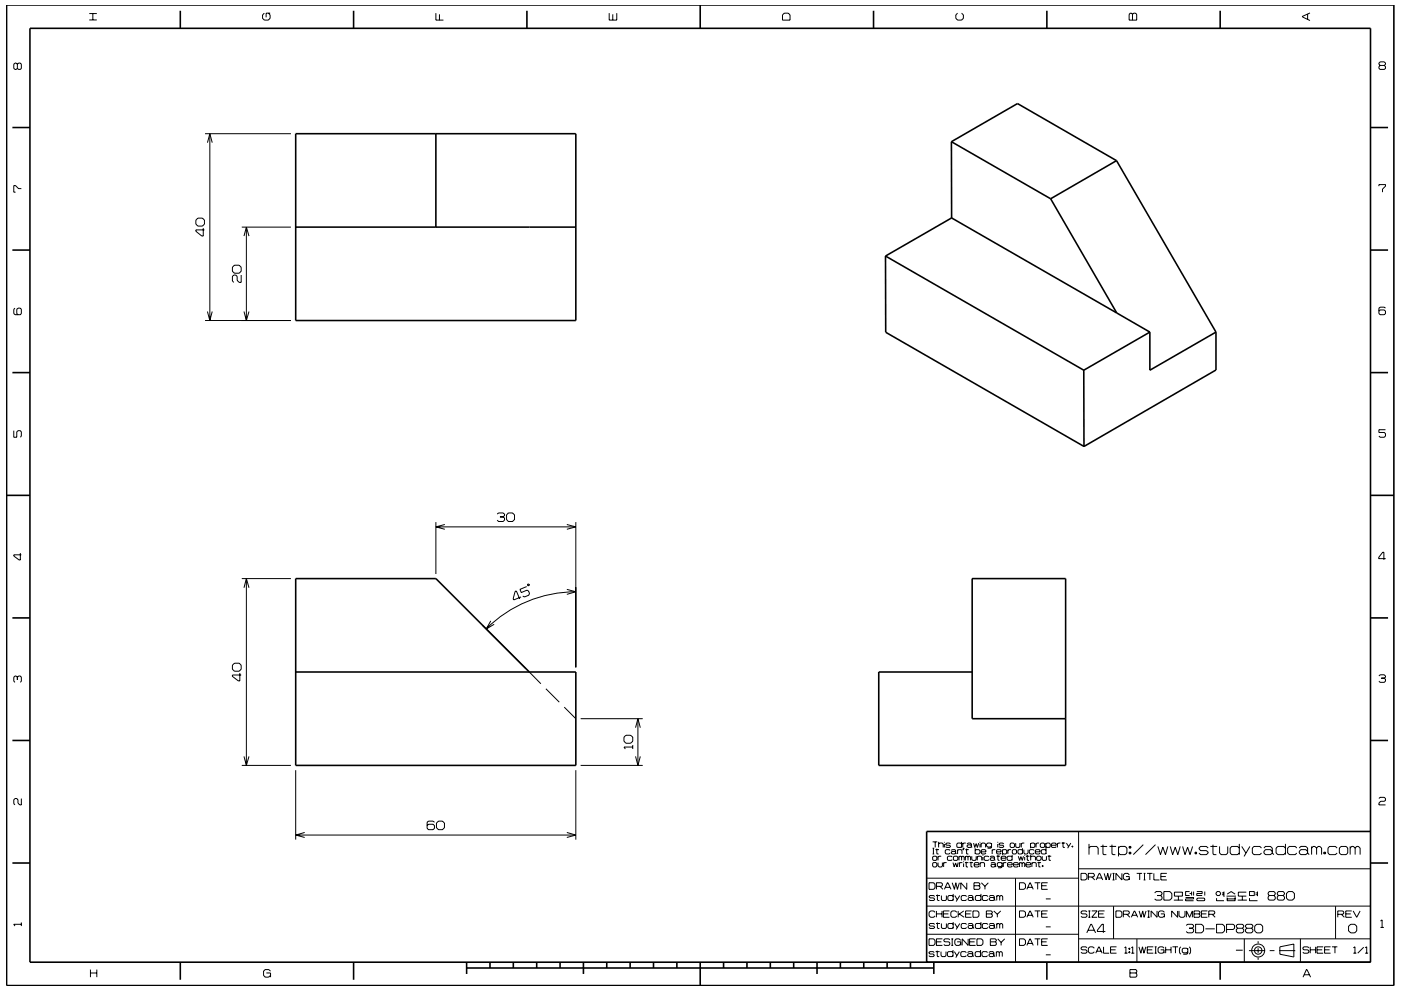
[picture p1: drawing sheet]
<svg xmlns="http://www.w3.org/2000/svg" width="297mm" height="210mm" viewBox="0 0 297 210" stroke-linecap="round" stroke-linejoin="round" font-family="sans-serif">
<g fill="none" stroke="#000" stroke-width=".21">
<path d="M3.7 13.6l-.3-.2h-.2l-.3 .2v.9l.3 .2 .5-.2M3.7 13.6l.2-.2h.4l.2 .2v.9l-.2 .2h-.4l-.2-.2M3.7 13.6v.9M18.9 4.2h1.6M18.9 2.9h1.6M19.7 2.9v1.3M56 2.8l-.3 .4v.7l.3 .4h.9l.4-.4v-.7l-.4-.4M57.3 2.8h-.9v.9M92.4 2.8v1.5h1.6M93.2 3v1.3M129.2 2.8v1.5h1.6v-1.5M129.9 3v1.3"/>
<path d="M166.3 2.8h.8l.4 .4v1.1h-1.6v-1.1zM203 2.8l-.4 .4v.7l.4 .4h.9l.4-.4v-.7l-.4-.4M239.6 2.8h.3l.2 .2 .3-.2h.3l.3 .2v1.3h-1.6v-1.3zM240.1 3v1.3M277.2 3v1.1M277.7 2.7l-1.6 .8v.1l1.6 .8M292.6 13.9l-.2-.3v-.2l.2-.3h.9l.2 .3v.2l-.2 .3M292.6 13.9l-.2 .2v.4l.2 .2h.9l.2-.2v-.4l-.2-.2M292.6 13.9h.9M43.5 28.4h18.2M44 30.3l.5-1.9 .5 1.9M44.5 28.4v39.6"/>
<path d="M292.4 39.5v-.3h1.3v.3l-.6 .6v.7M4.5 40h-.6l-.6-.6h-.4v1.4h.4M41.5 46.7l.5-.4h.9l.4 .4v.8l-.4 .5h-.9l-.5-.5zM43.1 48.4v1.7h-.3l-1.3-1v-.3h1.8M49.7 56.3h1l.4 .4v.8l-.4 .5h-1l-.4-.5v-.8zM51.1 58.3v1.6h-.4l-.4-.4v-.9l-.3-.3h-.4l-.3 .3v1l.3 .3M51.3 48.2h10.4M51.7 50.1l.5-1.9 .6 1.9M52.2 48.2v19.8M3.2 65.4l-.3 .2v.9l.3 .3h1.1l.2-.3v-.9l-.2-.2h-.5l-.2 .2v.9l.2 .3M43.5 68h18.2M44 66.1l.5 1.9 .5-1.9"/>
<path d="M51.7 66.1l.5 1.9 .6-1.9M293.7 65.4l-.2-.3h-.9l-.2 .3v1.1l.2 .3h.9l.2-.3v-.5l-.2-.3h-.9l-.2 .3M2.9 91.3v1.4h.7v-1.1l.2-.3h.5l.2 .3v.9l-.2 .2M293.7 91.1h-1.3v.6h1.1l.2 .3v.5l-.2 .2h-.9l-.2-.2M4.3 117.3v1.5h-.2l-1.2-.9v-.2h1.6M92.4 110.7v11M92.4 111.8h29.7M94.3 111.2l-1.9 .6 1.9 .5M105.4 109l.3-.2h1l.3 .2v.3l-.3 .3M106 109.6h.7M106.7 109.6l.3 .3v.4l-.3 .3h-1l-.3-.3M107.8 108.8h.9l.4 .4v1l-.4 .4h-.9l-.4-.4v-1z"/>
<path d="M120.2 111.2l1.9 .6-1.9 .5M122.1 110.7v30.9M293.8 118.5h-1.5v-.3l.9-1.1h.2v1.6M51.3 122.7h10.4M51.7 124.7l.5-2 .6 2M52.2 122.7v39.6M102.4 132.7l9.1 9.2M104.1 131.7l-1 1.7 1.7-1M110.5 126.6l-1.6 .6-.1-.2 .4-1.6 .3-.1 .7 1.7M111.7 124.4l-1.5 .6 .3 .7 1.2-.5 .4 .1 .2 .6-.2 .3-.9 .4-.4-.2M111.9 123.9h.3v.3h-.3zM120.2 125l1.9 .5-1.9 .6"/>
<path d="M122.1 125.5a26.9 26.9 0 0 0-19 7.9M3.7 143.6l-.3-.2h-.2l-.3 .2v.9l.3 .2M3.7 143.6l.2-.2h.4l.2 .2v.9l-.2 .2M3.7 143.6v.6M49.3 141.1l.4-.4h1l.4 .4v.8l-.4 .5h-1l-.4-.5zM50.8 142.7v1.7h-.3l-1.2-.9v-.3h1.8M112.2 142.5l2.5 2.5M115.7 146.1l2.9 2.8M119.6 150l2.5 2.4M123.1 152.4h13.2M132.3 156.3l.4-.3h1l.5 .3v.9l-.5 .4h-1l-.4-.4zM134.2 158.5h-1.9l.3 .4"/>
<path d="M134.2 158v.9M134.7 154.3l.6-1.9 .5 1.9M135.3 152.4v9.9M292.4 143.4l.2-.3h.9l.2 .3v.2l-.2 .2M292.9 143.8h.6M293.5 143.8l.2 .3v.4l-.2 .2h-.9l-.2-.2M4.5 169.4v1.3h-.3l-.4-.4v-.7l-.2-.2h-.4l-.3 .2v.9l.3 .2M51.3 162.3h10.4M51.7 160.4l.5 1.9 .6-1.9M62.7 163.4v14.7M62.7 177.1h59.4M64.6 176.6l-1.9 .5 1.9 .5"/>
<path d="M92.1 174.4l-.3-.2h-1l-.2 .2v1.3l.2 .3h1l.3-.3v-.6l-.3-.3h-1l-.2 .3M92.5 174.6l.5-.4h.8l.4 .4v.9l-.4 .5h-.8l-.5-.5zM120.2 176.6l1.9 .5-1.9 .5M122.1 163.4v14.7M123.1 162.3h13.2M134.7 160.4l.6 1.9 .5-1.9M197.7 178.6h1M197.7 179.9h.4M197.9 179.9v1.2M198.3 178.6v1.1M198.6 180v1.1h.4M199 179l.2-.2h.6l.2 .2v.7"/>
<path d="M199 178.6v1.1M200.2 178.6v.1M200.2 179v.7M201.5 179l-.2-.2h-.6l-.2 .3 .2 .2h.6l.2 .3-.2 .1h-.6l-.2-.1M203.9 179l-.2-.2h-.7l-.1 .2v.6l.1 .1h.7l.2-.1M203.9 178.6v1.1M204.1 178.8v.9M204.2 179.9h.2l-.2 .4zM204.3 179.9l-.1 .4M204.8 178.8h-.5l-.2 .2M204.9 180v1.1h.4M205 179l.2-.2h.6l.2 .2v.6"/>
<path d="M206 179.4l-.2-.2h-.6l-.2 .2 .2 .3h.6l.2-.1M206 179.6l.1 .1M206.4 178.8l.3 .9 .3-.8 .2 .8 .3-.9M206.8 179.9v1.2M207.8 178.6v.1M207.8 179v.7M208 179l.2-.2h.5l.3 .2v.7M208 178.8v.9M210.2 179l-.2-.2h-.6l-.2 .2v.4l.2 .3h.6l.2-.3M210.2 178.8v.9l-.2 .2h-.6M211.5 178.6v.1M211.5 179v.7"/>
<path d="M212.8 179l-.2-.2h-.6l-.2 .3 .2 .2h.6l.2 .3-.2 .1h-.6l-.2-.1M214.3 178.8h.6l.2 .2v.6l-.2 .1h-.6l-.1-.1v-.6zM215.3 178.8v.8l.2 .1h.6l.1-.1v-.8M216.5 178.8v.9M216.8 179.9v1.2M217.2 178.8h-.5l-.2 .2M218.5 179l.2-.2h.5l.2 .2v.6l-.2 .1h-.5l-.2-.1M218.5 178.8v1.1M219.7 178.8v.9M220.3 178.8h-.5l-.1 .2M220.6 179l.2-.2h.5l.2 .2v.6l-.2 .1h-.5l-.2-.1zM221.7 179l.3-.2h.5l.2 .2v.6l-.2 .1h-.5l-.3-.1"/>
<path d="M221.7 178.8v1.1M221.8 179.9v1.2M222.9 179.3h1l-.1-.5h-.7l-.2 .2v.6l.2 .1h.7l.1-.1M224.2 178.8v.9M224.8 178.8h-.4l-.2 .2M225.1 178.8h.7M225.4 178.6v1.1h.4M226.1 178.8l.5 .8M227 178.8l-.6 1.1M227.3 179.4h.2v.3h-.2zM227.4 179.4v.3M228.7 176.4v27.7"/>
<path d="M230.9 179.9l.3-.4h1.3l.3 .4v1.4M230.9 179v2.3M233.3 179.5h1.4M233.8 179.2v1.9l.2 .2h.6M235.2 179.5h1.4M235.8 179.2v1.9l.2 .2h.5M237.1 179.9l.4-.4h1l.4 .4v1l-.4 .4h-1l-.4-.4M237.1 179.5v2.1M239.4 179.5h.4v.4h-.4zM239.6 179.5v.4M242.4 179.2l-2.1 2.1M245 179.2l-2.1 2.1"/>
<path d="M245.5 179.5l.5 1.8 .5-1.6 .6 1.6 .5-1.8M248.1 179.5l.5 1.8 .6-1.6 .5 1.6 .5-1.8M250.7 179.5l.5 1.8 .6-1.6 .5 1.6 .6-1.8M256.2 179.9l-.4-.4h-1.2l-.4 .4 .4 .5h1.2l.4 .5-.4 .4h-1.2l-.4-.4M256.6 179.5h1.5M257.2 179.2v1.9l.1 .2h.6M258.6 179.5v1.4l.3 .4h1.1l.3-.4v-1.4M262.8 179.9l-.4-.4h-1.2l-.4 .4v1l.4 .4h1.2l.4-.4M262.8 179v2.3M263.3 179.5l.9 1.4M265 179.5l-1.2 2.1M267.5 179.9l-.4-.4h-1.2l-.4 .4v1l.4 .4h1.2l.4-.4"/>
<path d="M268 179.9l.3-.4h1.1l.3 .4v1M272.5 179.9l-.3-.4h-1.3l-.3 .4v1l.3 .4h1.3l.3-.4M272.5 179v2.3M274.9 179.9l-.3-.4h-1.2l-.4 .4v1l.4 .4h1.2l.3-.4M275.5 179.9l.3-.4h1.1l.3 .4v1M278.1 179.9l.3-.4h.4l.3 .4M278.1 179.5v1.8M279.1 179.9l.4-.4h.3l.4 .4v1.4M279.1 179.9v1.4M283.5 179.9l-.4-.4h-1.2l-.3 .4v1l.3 .4h1.2l.4-.4M284 179.9l.3-.4h1.1l.3 .4v1l-.3 .4h-1.1l-.3-.4zM286.3 179.9l.3-.4h.3l.4 .4"/>
<path d="M286.3 179.5v1.8M287.3 179.9l.4-.4h.3l.4 .4v1.4M287.3 179.9v1.4M292.4 169.4l.2-.3h.9l.2 .3v.3l-.2 .3h-.8l-.3 .3v.4h1.3M4.5 195.7v.7M4.5 196h-1.6l.3 .4M196.5 198.2h32.2M196.5 192.2h94.1M196.6 186.3h32.1M197 199.1h.9l.3 .4v.7l-.3 .3h-.9zM197 187.2h.9l.3 .4v.7l-.3 .3h-.9zM197.7 181.1h.4"/>
<path d="M197.7 181.8l.2-.2h.6l.1 .2v.5l-.1 .2h-.6l-.2-.2zM197.7 183.1l.2-.1h.6l.1 .1v.6l-.1 .2h-.6l-.2-.2zM198.2 190.2l-.2-.3h-.8l-.2 .3 .2 .3h.8l.2 .3-.2 .2h-.8l-.2-.2M198.2 196.1l-.2-.2h-.8l-.2 .2 .2 .3h.8l.2 .2-.2 .3h-.8l-.2-.2M198.2 193.5l-.2-.3h-.7l-.3 .3v.8l.3 .3h.7l.2-.3M198.3 180.2h.8M198.5 189.9h.8M198.5 195.9h.8M198.5 188h1.1l.2-.2v-.4l-.2-.2h-1.1v1.4M198.5 199.8h1.1M198.5 193.2v1.4M198.5 193.8h1.2"/>
<path d="M198.7 189.7v1.2l.5 .1M198.7 195.7v1.1l.5 .1M198.9 183v.7l.2 .2h.5l.2-.2v-.7M198.9 181.6v.9M199.3 188l.6 .6M199.6 181.6h-.5l-.2 .2M199.6 189.9v.9l.2 .2h.6l.3-.2v-.9M199.6 195.9v.8l.2 .2h.6l.3-.2v-.8M199.7 193.2v1.4M199.8 199.1h-1.3v1.4h1.3M200 193.8h1.1M200.1 183v.9"/>
<path d="M200.2 188.6l.7-1.4h.1l.6 1.4M200.4 188.2h1M200.7 183h-.5l-.1 .1M201.3 193.2h-1.3v1.4h1.3M201.4 199.3l-.2-.2h-.9l-.2 .5 .2 .2h.9l.2 .2v.3l-.2 .2h-.9l-.2-.2M201.4 180.4l-.1-.2h-.7l-.2 .2v.5l.2 .2h.7l.1-.2M201.7 180.4l.2-.2h.5l.2 .2v.5M201.7 199.1h.4M201.9 199.1v1.4M201.9 187.2l.5 1.4 .2-1.4 .4 1.4 .4-1.4M201.9 181.8l-.2-.2h-.7l-.1 .2v.5l.1 .2h.7l.2-.2M202.1 183l.2 .9 .3-.9 .3 .9 .3-.9"/>
<path d="M202.1 190.2l-.2-.3h-.7l-.2 .3v.6l.2 .2h.7l.2-.2M202.1 196.1l-.2-.2h-.7l-.2 .2v.6l.2 .2h.7l.2-.2M202.1 189.6v1.4M202.1 195.6v1.3M202.1 181.8l.2-.2h.6l.2 .2v.5l-.2 .2h-.6l-.2-.2zM202.4 189.9l.5 .9M202.4 195.9l.5 .8M202.6 180.8l-.2-.2h-.5l-.2 .2 .2 .3h.5l.2-.2M202.6 180.9l.2 .2M202.9 193.5l-.3-.3h-.7l-.3 .3v.8l.3 .3h.7l.3-.3M202.9 199.8h.8v.7M203 180.4l.2-.2h.6l.2 .2v.7"/>
<path d="M203 180.2v.9M203.2 193.2v1.4M203.3 181.8l.2-.2 .4 .2M203.3 181.6v.9M203.4 193.8l1 .8M203.4 183v.9M203.5 189.9l-.8 1.3M203.5 195.9l-.8 1.2M203.7 199.5l-.3-.4h-.7l-.3 .4v.7l.3 .3h.7l.3-.3M203.9 181.8v.7M203.9 181.8l.1-.2 .4 .2v.7M204 183h-.4l-.2 .1"/>
<path d="M204.3 182.7v.2M204.3 183.1v.8M204.3 193.2l-1.1 .8M204.6 183h.7M204.7 180.2h.7M204.7 181.6v.9M204.7 181.8l.1-.2 .4 .2M204.7 193.8h1.1M204.8 182.8v1l.4 .1M204.9 190.2l-.2-.3h-.7l-.2 .3v.6l.2 .2h.7l.2-.2M204.9 196.1l-.2-.2h-.7l-.2 .2v.6l.2 .2h.7l.2-.2M205 187.2v1.4l-1.3-1.4v1.4"/>
<path d="M205.2 190.2l.2-.3h.7l.2 .3v.6M205.2 196.1l.2-.2h.7l.2 .2v.6M205.2 181.8v.7M205.2 181.8l.2-.2 .4 .2v.7M205.3 199.1v1.4l-1.3-1.4v1.4M205.6 183h.7M205.6 199.8h1M205.9 182.8v1l.3 .1M206 193.2h-1.3v1.4h1.3M206 181.6v.7l.2 .2h.6l.2-.2v-.7M206.3 193.2h1l.3 .3v.8l-.3 .3h-1zM206.3 190.6l-.2-.2h-.7l-.2 .2 .2 .4h.7l.2-.2"/>
<path d="M206.3 196.5l-.2-.2h-.7l-.2 .2 .2 .4h.7l.2-.2M206.3 190.8l.2 .2M206.3 196.7l.2 .2M206.5 187.2h1.1l.2 .2-.2 .5 .2 .2v.3l-.2 .2h-1.1zM206.5 187.9h1.1M206.5 183.4h1.1l-.2-.4h-.7l-.2 .1v.6l.2 .2h.7l.2-.2M206.8 180.4l.1-.2h.7l.2 .2v.5l-.2 .2h-.7l-.1-.2M206.8 199.1h-1.2v1.4h1.2M207.1 199.1h1l.3 .4v.7l-.3 .3h-1zM207.2 181.8l.2-.2h.5l.2 .2v.7M207.2 181.6v.9M207.8 183.1l.2-.1h.6l.1 .1v.8"/>
<path d="M207.8 183v.9M208 190.2l-.2-.3h-.8l-.2 .3v.6l.2 .2h.8l.2-.2M208 196.1l-.2-.2h-.8l-.2 .2v.6l.2 .2h.8l.2-.2M208 189.6v1.4M208 195.6v1.3M208 180.7h1v-.3l-.2-.2h-.6l-.2 .2v.5l.2 .2h.6l.2-.2M208.1 187.2l.7 .8M208.4 181.3v.2M208.4 181.8v.7M208.8 188v.6M209.1 193.2h1.1l.2 .2-.2 .4 .2 .2v.3l-.2 .3h-1.1zM209.1 193.8h1.1"/>
<path d="M209.5 190.2l-.3-.3h-.7l-.2 .3v.6l.2 .2h.7l.3-.2M209.5 196.1l-.3-.2h-.7l-.2 .2v.6l.2 .2h.7l.3-.2M209.5 187.2l-.7 .8M209.7 181.8l-.2-.2h-.7l-.1 .2v.5l.1 .2h.7l.2-.2M209.7 190.2l.3-.3h.6l.2 .3v.6M209.7 196.1l.3-.2h.6l.2 .2v.6M209.9 181.8l.2-.2h.5l.3 .2v.5M210 199.1h1l.2 .2-.2 .5 .2 .2v.3l-.2 .2h-1zM210 199.8h1M210.1 183.1l.2-.1h.5l.2 .1v.6M210.4 180.2v.9M210.7 193.2l.8 .7"/>
<path d="M210.8 190.6l-.2-.2h-.6l-.3 .2v.2l.3 .2h.6l.2-.2M210.8 196.5l-.2-.2h-.6l-.3 .2v.2l.3 .2h.6l.2-.2M210.8 190.8l.2 .2M210.8 196.7l.2 .2M210.9 182.2l-.3-.3h-.5l-.2 .3 .2 .3h.5l.3-.2M210.9 182.3l.1 .2M211 183.5l-.2-.2h-.5l-.2 .2 .2 .4h.5l.2-.2M211 183.7l.2 .2M211 180.2h-.4l-.2 .2M211.3 181.6h.7M211.3 180.7h1l-.2-.5h-.6l-.2 .2v.5l.2 .2h.6l.2-.2M211.3 190.2l.2-.3 .5 .3"/>
<path d="M211.3 189.9v1.1M211.3 195.9v1M211.3 196.1l.2-.2 .5 .2M211.5 193.9v.7M211.5 199.1l.8 .8M211.6 181.4v1l.3 .1M212 190.2l.2-.3 .4 .3v.8M212 190.2v.8M212 196.1v.8M212 196.1l.2-.2 .4 .2v.8M212.2 193.2l-.7 .7M212.3 182h1v-.2l-.2-.2h-.6l-.2 .2v.5l.2 .2h.6l.2-.2"/>
<path d="M212.3 199.9v.6M212.5 183.1l-.2-.1h-.7l-.2 .1v.5l.2 .2h.7l.2-.2M212.5 183v.9l-.2 .2h-.7M212.6 180.4l.1-.2h.6l.1 .2v.5l-.1 .2h-.6l-.1-.2M212.6 180.2v1.1M212.7 183v.9M213 199.1l-.7 .8M213.4 183h-.5l-.2 .1M213.6 183.4h1l-.1-.4h-.7l-.2 .1v.6l.2 .2h.7l.1-.2M213.7 180.2v.9M214.4 180.2h-.5l-.2 .2M214.6 181.8l-.2-.2h-.7l-.2 .2v.5l.2 .2h.7l.2-.2"/>
<path d="M214.6 181.3v1.2M214.6 180.4l.2-.2h.5l.2 .2v.5l-.2 .2h-.5l-.2-.2zM214.9 183.4h1l-.2-.4h-.6l-.2 .1v.6l.2 .2h.6l.2-.2M215.3 186.3v17.8M215.9 181.6l.3 .9 .2-.8 .3 .8 .3-.9M216.2 183v.9M216.2 183.1l.2-.1 .3 .1M216.2 199.1h.9l.3 .4v.7l-.3 .3h-.9zM216.2 187.2h.9l.3 .4v.7l-.3 .3h-.9zM216.2 193.2h.9l.3 .3v.8l-.3 .3h-.9zM216.7 183.1l.2-.1 .4 .1v.8M216.7 183.1v.8"/>
<path d="M216.8 180.4l-.2-.2h-.6l-.2 .2v.5l.2 .2h.6l.2-.2M217.1 180.2v.7l.2 .2h.5l.2-.2v-.7M217.3 181.3v.2M217.3 181.8v.7M217.5 183.4h1l-.1-.4h-.7l-.2 .1v.6l.2 .2h.7l.1-.2M217.5 181.6h.8M217.7 194.6l.7-1.4 .7 1.4M217.7 188.6l.7-1.4 .7 1.4M217.8 181.4v1l.4 .1M217.9 194.1h1M217.9 188.2h1M218.5 181.8l.2-.2h.6l.2 .2v.7"/>
<path d="M218.5 181.3v1.2M218.8 183.1l.2-.1h.5l.2 .1v.8M218.8 183v.9M219.2 180.4l-.1-.2h-.7l-.2 .2v.5l.2 .2h.7l.1-.2M219.4 199.1h1.2M219.4 193.2h1.2M219.4 187.2h1.2M219.5 180.7h1l-.2-.5h-.6l-.2 .2v.5l.2 .2h.6l.2-.2M219.8 181.8l.2-.2h.5l.2 .2v.5l-.2 .2h-.5l-.2-.2zM220 183h.7M220 187.2v1.4M220 193.2v1.4"/>
<path d="M220 199.1v1.4M220.3 182.8v1l.3 .1M220.8 199.8h1.1M220.8 193.8h1.1M220.8 187.9h1.1M221 183.6h.1v.2h-.1zM221 181.6v.7l.1 .2h.6l.2-.2v-.7M221.1 183.6v.2M221.7 196.6h1.1M221.7 190.7h1.1M221.8 180.4l-.2-.2h-.6l-.2 .2v.5l.2 .2h.6l.2-.2M222.1 199.1h-1.3v1.4h1.3"/>
<path d="M222.1 187.2h-1.3v1.4h1.3M222.1 193.2h-1.3v1.4h1.3M222.1 181.6h.8M222.4 181.4v1l.4 .1M228.7 199.1h61.9M228.7 184.3h61.9M229.2 185.2h.9l.4 .4v.7l-.4 .3h-.9zM230.4 197.9l.9-1.9h.1l.9 1.9M230.5 193.4l-.2-.2h-.9l-.2 .2 .2 .4h.9l.2 .2v.3l-.2 .3h-.9l-.2-.3M230.7 197.3h1.3M230.8 186h1l.2-.2v-.3l-.2-.3h-1v1.4M230.8 193.2h.4"/>
<path d="M230.8 194.6h.4M231 193.2v1.4M231.5 186l.6 .6M231.5 193.2h1.1l-1.1 1.4h1.1M232.4 186.6l.6-1.4h.2l.6 1.4M232.6 186.2h1M232.9 193.8h1.1M234.1 185.2l.4 1.4 .4-1.4 .3 1.4 .4-1.4M234.2 193.2h-1.3v1.4h1.3M234.4 197.6h-1.7v-.3l.9-1.3h.3v1.9M235.9 185.2h.4M235.9 186.6h.4"/>
<path d="M236.1 185.2v1.4M236.1 192.2v6.9M236.6 193.2h1l.3 .3v.8l-.3 .3h-1zM237.9 185.2v1.4l-1.3-1.4v1.4M238.2 193.9h1l.2-.2v-.3l-.2-.2h-1v1.4M238.7 185.9h.7v.7M238.9 193.9l.7 .7M239.4 180.8h.4v.3h-.4zM239.4 185.6l-.3-.4h-.6l-.3 .4v.7l.3 .3h.6l.3-.3M239.6 180.8v.3M239.9 194.6l.6-1.4 .7 1.4M240.1 194.1h.9"/>
<path d="M241 185.2h1.1M241 199.1v5M241.5 193.2l.4 1.4 .4-1.4 .3 1.4 .4-1.4M241.6 185.2v1.4M242.5 185.2h.4M242.5 186.6h.4M242.7 185.2v1.4M243.2 185.2h1.1M243.3 193.2h.5M243.3 194.6h.5M243.5 193.2v1.4M243.8 185.2v1.4"/>
<path d="M244.6 185.2v1.4h1.2M244.8 189.4l.3-.3h1l.3 .3v.2l-.3 .3M245.3 193.2v1.4l-1.2-1.4v1.4M245.4 189.9h.7M246.1 189.9l.3 .3v.5l-.3 .2h-1l-.3-.2M246.1 193.8h.8v.8M246.1 185.9h1.1M246.8 189.1h1.2l.5 .4v1l-.5 .4h-1.2zM246.9 193.5l-.4-.3h-.6l-.3 .3v.8l.3 .3h.6l.4-.3M247.4 185.2h-1.3v1.4h1.3M248.9 190.9h1.9M249 189.2h1.7v.9h-1.7z"/>
<path d="M249.7 193.2v1.4l-1.3-1.4v1.4M249.8 190.1v.8M250 193.2v1.1l.3 .3h.6l.3-.3v-1.1M251.4 190.4h1.7v.3h-1.7v.3h1.7M251.5 196.3l.3-.3h1l.3 .3v.3l-.3 .3M251.5 194.6v-1.4l.7 1.4 .6-1.4v1.4M252.1 196.9h.7M252.2 189.1h-.8v.8h.8M252.2 189.5h.4M252.6 189.1v.8M252.8 196.9l.3 .2v.5l-.3 .3h-1l-.3-.3M253.1 189.1v.8"/>
<path d="M253.1 193.2h1.1l.2 .2-.2 .4 .2 .3v.2l-.2 .3h-1.1zM253.1 193.8h1.1M253.4 180.8h.3v.3h-.3zM253.5 196h1.3l.4 .5v.9l-.4 .5h-1.3zM253.5 180.8v.3M253.7 189.1h1.2v.4h-1.2v.4h1.2M253.7 190.7l.2-.2h1.4l.1 .4-.1 .1h-1.4zM254.7 193.8h1.1M255.4 189.1v.8M255.6 197h2M256 193.2h-1.3v1.4h1.3M256.3 193.9h1l.3-.2v-.3l-.3-.2h-1v1.4"/>
<path d="M257 193.9l.6 .7M257.9 196h1.3l.4 .5v.9l-.4 .5h-1.3zM257.9 190.5v.5h1.6M258.1 189.1h.4l.3 .3v.2l-.3 .3h-.4l-.3-.3zM259.1 189.4h.4M259.1 189.8h.4M259.5 189.1v1.1M260.1 197.1h1.4l.2-.2v-.6l-.2-.3h-1.4v1.9M260.1 190.1h1.9M260.2 190.7h1.7M260.2 190.4v.6h1.7v-.6M260.2 189.6l.8-.5 .9 .5"/>
<path d="M262.4 196.9l-.3-.3v-.3l.3-.3h1l.3 .3v.3l-.3 .3M262.4 196.9l-.3 .2v.5l.3 .3h1l.3-.3v-.5l-.3-.2M262.4 196.9h1M262.4 190.9h2M263.4 190.1v.8M263.8 199.1v5M264.2 189.2h-1.6v.9h1.6M264.4 196.9l-.3-.3v-.3l.3-.3h.9l.3 .3v.3l-.3 .3M264.4 196.9h.9M264.4 196.9l-.3 .2v.5l.3 .3h.9l.3-.3v-.5l-.3-.2M264.9 189.1h1v.8h-1zM264.9 190.5v.5h1.7"/>
<path d="M266 196.5l.4-.5h.9l.4 .5v.9l-.4 .5h-.9l-.4-.5zM266.2 189.4h.4M266.2 189.8h.4M266.6 189.1v1M266.7 199.6v.5M269.1 189.9h1M269.1 189.9l-.2-.3 .2-.5h1l.3 .3v.2l-.3 .3M269.1 189.9l-.2 .3v.5l.2 .2h1l.3-.2v-.5l-.3-.3M269.7 180.6l-.3-.4h-1.1l-.3 .4v.3l.3 .4h1.1l.3-.4M269.7 180.9l.4 .4M271.1 189.9h1M271.1 189.9l-.3-.3 .3-.5h1l.2 .3v.2l-.2 .3"/>
<path d="M271.1 189.9l-.3 .3v.5l.3 .2h1l.2-.2v-.5l-.2-.3M273.2 189.1h.8l.4 .4v1l-.4 .4h-.8l-.4-.4v-1zM275.7 199.1v5M277.2 180.6l-.3-.4h-1.1l-.3 .4v.3l.3 .4h1.1l.3-.4M277.2 180.9l.4 .4M280.7 180.8h.3v.3h-.3zM280.9 180.8v.3M283.2 192.2v6.9M283.6 193.9h1.1l.2-.2v-.3l-.2-.2h-1.1v1.4M284.4 193.9l.6 .7M285.3 193.8h1.1M285.9 196.5l.5-.5h.8l.5 .5v.9l-.5 .5h-.8l-.5-.5z"/>
<path d="M286.6 193.2h-1.3v1.4h1.3M286.9 193.2l.8 1.4 .7-1.4M292.7 195.4l.3-.3v1.6M292.7 196.7h.7M19.2 206.4h1.3M19.2 205.7v1.6M20.5 205.7v1.6M56.5 206.4h.9v.9M57.4 206l-.4-.4h-.8l-.3 .4v.9l.3 .4h.8l.4-.4M198.1 202l-.2-.2h-.8l-.2 .2 .2 .3h.8l.2 .3-.2 .3h-.8l-.2-.2M198.4 201.8h.8M198.7 201.6v1.2l.4 .1"/>
<path d="M199.5 201.8v.9l.2 .2h.7l.2-.2v-.9M201.7 200.5h.4M202.1 202l-.3-.2h-.7l-.2 .2v.7l.2 .2h.7l.3-.2M202.1 201.5v1.4M202.3 201.8l.6 .9M203.4 201.8l-.8 1.3M204.9 202l-.3-.2h-.7l-.2 .2v.7l.2 .2h.7l.3-.2M205.1 202.1l.3-.3h.6l.2 .3v.6M206.2 202.5l-.2-.2h-.6l-.3 .2v.2l.3 .2h.6l.2-.2M206.2 202.7l.3 .2M207.9 202.1l-.2-.3h-.7l-.2 .3v.6l.2 .2h.7l.2-.2M207.9 201.5v1.4"/>
<path d="M209.4 202.1l-.2-.3h-.8l-.2 .3v.6l.2 .2h.8l.2-.2M209.7 202.1l.2-.3h.6l.2 .3v.6M210.7 202.5l-.2-.2h-.6l-.2 .2 .2 .4h.6l.2-.2M210.7 202.7l.2 .2M211.2 201.8v1.1M211.2 202.1l.2-.3 .5 .3M211.9 202.1l.2-.3 .4 .3v.8M211.9 202.1v.8M217.7 200.5l.7-1.4 .7 1.4M217.9 200.1h1M221.7 202.5h1.1M230.5 201l-.2-.2h-.9l-.2 .4 .2 .3h.9l.2 .2v.3l-.2 .2h-.9l-.2-.2"/>
<path d="M232 201.1l-.3-.3h-.6l-.3 .3v.8l.3 .3h.6l.3-.3M232.3 202.2l.7-1.4 .7 1.4M232.5 201.8h1M234 200.8v1.4h1.2M235.5 201.5h1M236.7 200.8h-1.2v1.4h1.2M238.4 202.2h.7M238.4 201l.3-.2v1.4M239.3 201.1h.3v.2h-.3zM239.3 201.9h.3v.2h-.3zM239.4 201.1v.2M239.4 201.9v.2"/>
<path d="M239.6 205.6h1.2l.2 .3-.2 .5 .2 .2v.4l-.2 .3h-1.2zM239.6 206.4h1.2M239.9 202.2h.6M239.9 201l.3-.2v1.4M241.5 200.8l.4 1.4 .3-1.4 .3 1.4 .4-1.4M243.2 201.5h1.1M244.5 200.8h-1.3v1.4h1.3M244.8 200.8h.4M244.8 202.2h.4M245 200.8v1.4M246.1 201.5h.7v.7M246.8 201.1l-.3-.3h-.6l-.4 .3v.8l.4 .3h.6l.3-.3"/>
<path d="M247.1 201.5h1.2M247.1 200.8v1.4M248.3 200.8v1.4M248.6 200.8h1.2M249.2 200.8v1.4M250.4 200.8a1.09 1.09 0 0 0 0 1.6M251.8 201.3l-.2-.2h-.7l-.2 .2v.6l.2 .2h.7l.2-.2M251.8 201.1v1.1l-.2 .2h-.7M252.1 200.8a1.1 1.1 0 0 1 0 1.6M262 201.5h1.5M264.8 201.6h3.4M266.7 201.1v1"/>
<path d="M266.7 203.1v.5M269.2 201.6h1M271.2 201.6h3.4M274.3 203l-2.9-.6v-1.6l2.9-.6v2.8M276.3 207.3l.7-1.6h.1l.8 1.6M276.5 206.8h1.1M277.5 201l-.2-.2h-.9l-.2 .4 .2 .3h.9l.2 .2v.3l-.2 .2h-.9l-.2-.2M277.8 201.5h1.1M277.8 200.8v1.4M278.9 200.8v1.4M279.2 201.5h1.1M280.5 200.8h-1.3v1.4h1.3"/>
<path d="M280.8 201.5h1.1M282.1 200.8h-1.3v1.4h1.3M282.4 200.8h1.1M283 200.8v1.4M286.9 202.2h.7M286.9 201l.4-.2v1.4M289.1 200.9l-1.2 1.3M289.4 202.2h.7M289.4 201l.4-.2v1.4"/>
<circle cx="266.8" cy="201.6" r="1.38"/>
<circle cx="266.8" cy="201.6" r=".79"/>
</g>
<g fill="none" stroke="#000" stroke-width=".34">
<path d="M1.4 1.1h294.1v207.9h-294.1zM6.4 6h284.2v198.1h-284.3zM38.2 2.3v3.7M75 2.3v3.7M111.7 2.3v3.7M148.5 1.1v4.9M185.2 2.3v3.7M222 2.3v3.7M258.7 2.3v3.7M2.6 27h3.7M62.7 28.4h59.4v39.6h-59.4zM92.4 28.4v19.8"/>
<path d="M201.7 30.1l.1 16.1M201.7 30.1l14-8.1 21 12.1M201.7 30.1l21.1 12.1M236.7 34.1l-13.9 8.1M236.7 34.1l21.1 36.3M290.6 27h3.7M2.6 53h3.7M62.7 48.2h59.4M187.7 54.3l42.1 24.2M187.7 54.3l.1 16.2 42 24.2M201.8 46.2l-14.1 8.1M201.8 46.2l35 20.2"/>
<path d="M222.8 42.2l14 24.2M290.6 53h3.7M2.6 79h3.7M229.8 78.5v16.2M236.8 66.4l7 4M243.8 70.4v8.1M243.8 70.4l-14 8.1M257.8 70.4v8.1l-28 16.2M257.8 70.4l-14 8.1M290.6 79h3.7M1.4 105.1h4.9M290.6 105.1h4.9"/>
<path d="M2.6 131.1h3.7M290.6 131.1h3.7M2.6 157.1h3.7M112.2 142.5l-19.8-19.8h-29.7v39.6h59.4v-19.8h-59.4M206.1 142.5h-19.8v19.8h39.6v-39.6h-19.8v29.7h19.8M290.6 157.1h3.7M290.6 176.4h-94.1v27.7M2.6 183h3.7M290.6 183h3.7M38.2 204.1v3.7M75 204.1v3.7M98.9 205.3h99.1"/>
<path d="M98.9 204.1v2.5M103.9 204.1v1.2M108.8 204.1v1.2M113.8 204.1v1.2M118.7 204.1v1.2M123.7 204.1v2.5M128.6 204.1v1.2M133.6 204.1v1.2M138.6 204.1v1.2M143.5 204.1v1.2M148.5 204.1v4.9M153.4 204.1v1.2"/>
<path d="M158.4 204.1v1.2M163.3 204.1v1.2M168.3 204.1v1.2M173.2 204.1v2.5M178.2 204.1v1.2M183.1 204.1v1.2M188.1 204.1v1.2M193 204.1v1.2M198 204.1v2.5M222 204.1v3.7M258.7 204.1v3.7"/>
</g>
</svg>
